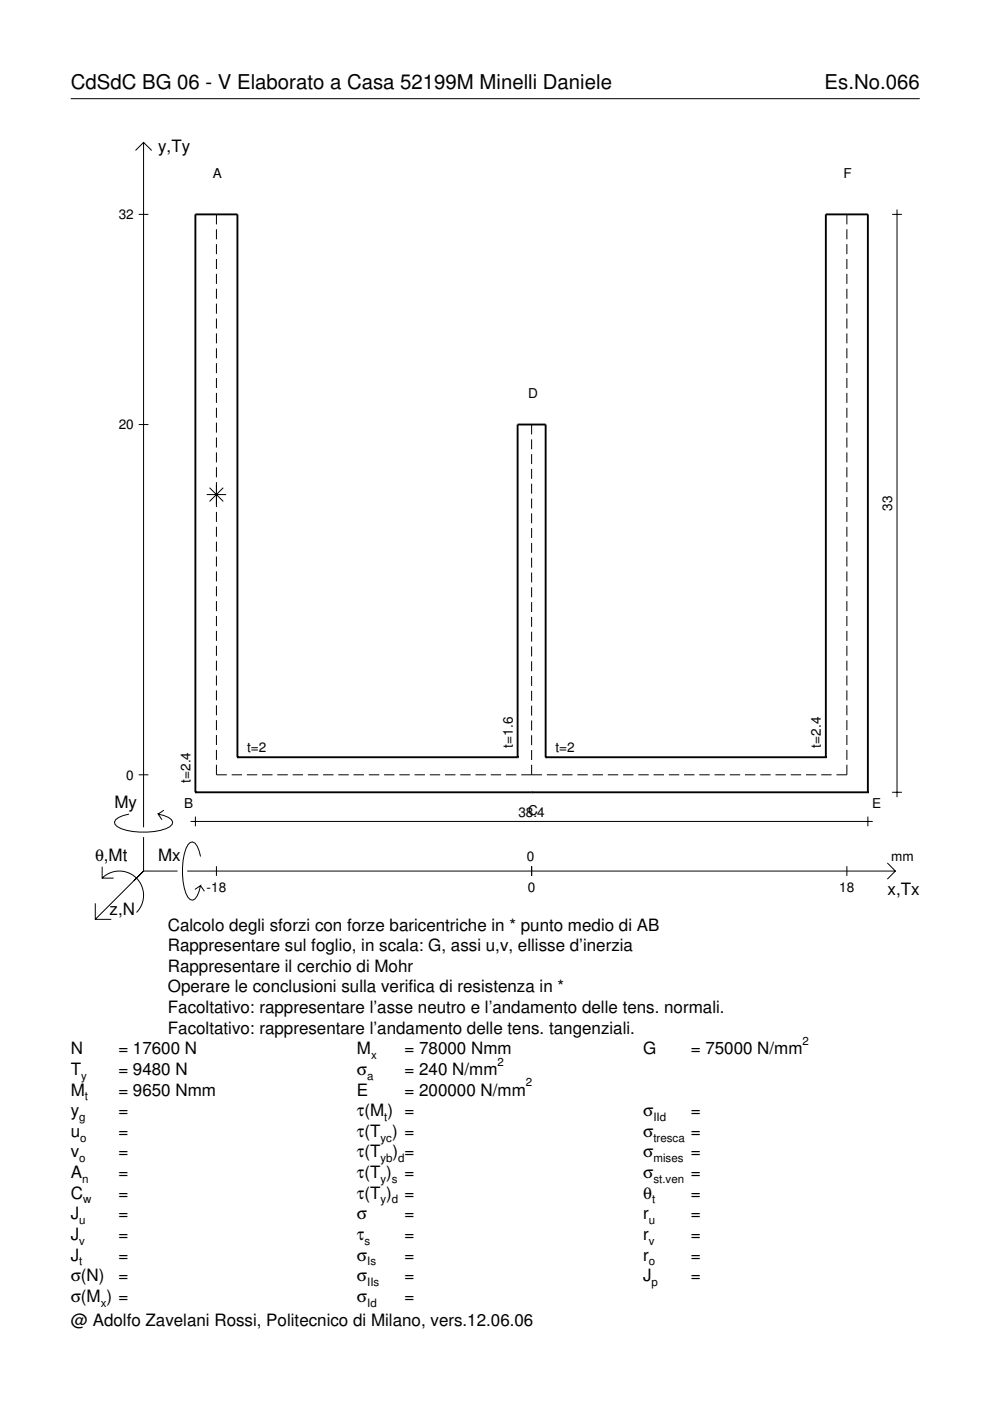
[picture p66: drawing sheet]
<svg xmlns="http://www.w3.org/2000/svg" width="210mm" height="297mm" viewBox="0 0 210 297" stroke-linecap="round" stroke-linejoin="round" font-family="sans-serif">
<defs><g id="words">
<g font-size="4.3">
<text x="15" y="18.9">CdSdC BG 06 - V Elaborato a Casa 52199M Minelli Daniele</text>
<text x="174.8" y="18.9">Es.No.066</text>
</g>
<g font-size="3.6">
<text x="33.5" y="32.3">y,Ty</text>
<text x="24.3" y="171.3">My</text>
<text x="20.1" y="182.6">θ,Mt</text>
<text x="33.5" y="182.6">Mx</text>
<text x="188.2" y="189.8">x,Tx</text>
<text x="23.2" y="193.9">z,N</text>
<text x="35.6" y="197.3">Calcolo degli sforzi con forze baricentriche in * punto medio di AB</text>
<text x="35.6" y="201.7">Rappresentare sul foglio, in scala: G, assi u,v, ellisse d’inerzia</text>
<text x="35.6" y="206">Rappresentare il cerchio di Mohr</text>
<text x="35.6" y="210.4">Operare le conclusioni sulla verifica di resistenza in *</text>
<text x="35.6" y="214.8">Facoltativo: rappresentare l’asse neutro e l’andamento delle tens. normali.</text>
<text x="35.6" y="219.2">Facoltativo: rappresentare l’andamento delle tens. tangenziali.</text>
<text x="15" y="223.5">N</text>
<text x="15" y="227.9">T</text>
<text x="25.1" y="227.9">= 9480 N</text>
<text x="25.1" y="223.5">= 17600 N</text>
<text x="75.7" y="223.5">M</text>
<text x="75.7" y="227.9">σ</text>
<text x="85.8" y="223.5">= 78000 Nmm</text>
<text x="85.8" y="227.9">= 240 N/mm</text>
<text x="136.4" y="223.5">G</text>
<text x="146.5" y="223.5">= 75000 N/mm</text>
<text x="15" y="232.3">M</text>
<text x="25.1" y="232.3">= 9650 Nmm</text>
<text x="75.7" y="232.3">E</text>
<text x="85.8" y="232.3">= 200000 N/mm</text>
<text x="15" y="236.7">y</text>
<text x="25.1" y="236.7">=</text>
<text x="75.7" y="236.7">τ(M ) =</text>
<text x="136.4" y="236.7">σ</text>
<text x="146.5" y="236.7">=</text>
<text x="15" y="241">u</text>
<text x="15" y="245.4">v</text>
<text x="25.1" y="241">=</text>
<text x="25.1" y="245.4">=</text>
<text x="75.7" y="241">τ(T ) =</text>
<text x="75.7" y="245.4">τ(T</text>
<text x="83.3" y="245.4">) =</text>
<text x="136.4" y="241">σ</text>
<text x="136.4" y="245.4">σ</text>
<text x="146.5" y="241">=</text>
<text x="146.5" y="245.4">=</text>
<text x="15" y="249.8">A</text>
<text x="25.1" y="249.8">=</text>
<text x="75.7" y="249.8">τ(T )</text>
<text x="85.8" y="249.8">=</text>
<text x="136.4" y="249.8">σ</text>
<text x="146.5" y="249.8">=</text>
<text x="15" y="254.2">C</text>
<text x="25.1" y="254.2">=</text>
<text x="75.7" y="254.2">τ(T )</text>
<text x="85.8" y="254.2">=</text>
<text x="136.4" y="254.2">θ</text>
<text x="146.5" y="254.2">=</text>
<text x="15" y="258.5">J</text>
<text x="15" y="262.9">J</text>
<text x="25.1" y="258.5">=</text>
<text x="25.1" y="262.9">=</text>
<text x="75.7" y="258.5">σ</text>
<text x="75.7" y="262.9">τ</text>
<text x="85.8" y="258.5">=</text>
<text x="85.8" y="262.9">=</text>
<text x="136.4" y="258.5">r</text>
<text x="136.4" y="262.9">r</text>
<text x="146.5" y="258.5">=</text>
<text x="146.5" y="262.9">=</text>
<text x="15" y="267.3">J</text>
<text x="25.1" y="267.3">=</text>
<text x="75.7" y="267.3">σ</text>
<text x="85.8" y="267.3">=</text>
<text x="136.4" y="267.3">r</text>
<text x="146.5" y="267.3">=</text>
<text x="15" y="271.7">σ(N)</text>
<text x="25.1" y="271.7">=</text>
<text x="75.7" y="271.7">σ</text>
<text x="85.8" y="271.7">=</text>
<text x="136.4" y="271.7">J</text>
<text x="146.5" y="271.7">=</text>
<text x="15" y="281.2">@ Adolfo Zavelani Rossi, Politecnico di Milano, vers.12.06.06</text>
<text x="15" y="276">σ(M ) =</text>
<text x="75.7" y="276">σ</text>
<text x="85.8" y="276">=</text>
</g>
<g font-size="2.9">
<text x="45.1" y="37.7">A</text>
<text x="178.8" y="37.7">F</text>
<text x="25.2" y="46.5">32</text>
<text x="112" y="84.4">D</text>
<text x="25.2" y="91">20</text>
<text x="189.2" y="108.3" transform="rotate(-90 189.2 108.3)">33</text>
<text x="52.4" y="159.5">t=2</text>
<text x="108.7" y="158.5" transform="rotate(-90 108.7 158.5)">t=1.6</text>
<text x="117.7" y="159.5">t=2</text>
<text x="174.1" y="158.5" transform="rotate(-90 174.1 158.5)">t=2.4</text>
<text x="26.8" y="165.3">0</text>
<text x="40.4" y="165.9" transform="rotate(-90 40.4 165.9)">t=2.4</text>
<text x="39" y="171.3">B</text>
<text x="109.9" y="173.1">38.4</text>
<text x="112" y="172.8">C</text>
<text x="184.9" y="171.3">E</text>
<text x="111.7" y="182.6">0</text>
<text x="189" y="182.6">mm</text>
<text x="43.8" y="189.1">-18</text>
<text x="111.9" y="189.1">0</text>
<text x="178" y="189.1">18</text>
</g>
<g font-size="2.4">
<text x="170.2" y="221.5">2</text>
<text x="78.7" y="224.5">x</text>
<text x="105.5" y="225.9">2</text>
<text x="17.2" y="228.9">y</text>
<text x="18" y="233.3">t</text>
<text x="77.9" y="228.9">a</text>
<text x="111.5" y="230.3">2</text>
<text x="16.8" y="237.7">g</text>
<text x="81.5" y="237.7">t</text>
<text x="138.5" y="237.7">IId</text>
<text x="17" y="242">o</text>
<text x="80.7" y="242">yc</text>
<text x="138.5" y="242">tresca</text>
<text x="16.8" y="246.4">o</text>
<text x="17.4" y="250.8">n</text>
<text x="80.7" y="246.4">yb d</text>
<text x="80.7" y="250.8">y s</text>
<text x="138.5" y="246.4">mises</text>
<text x="138.5" y="250.8">st.ven</text>
<text x="17.6" y="255.2">w</text>
<text x="80.7" y="255.2">y d</text>
<text x="138.2" y="255.2">t</text>
<text x="16.8" y="259.5">u</text>
<text x="16.8" y="263.9">v</text>
<text x="77.3" y="263.9">s</text>
<text x="137.6" y="259.5">u</text>
<text x="137.6" y="263.9">v</text>
<text x="16.8" y="268.3">t</text>
<text x="77.9" y="268.3">Is</text>
<text x="137.6" y="268.3">o</text>
<text x="77.9" y="272.7">IIs</text>
<text x="138.2" y="272.7">p</text>
<text x="21.4" y="277">x</text>
<text x="77.9" y="277">Id</text>
</g>
</g></defs>
<g fill="none" stroke="#000" stroke-width=".21">
<path d="M15 20.9h180M28.7 31.9l1.7-1.7 1.8 1.7M30.4 30.2v145.2M29.4 45.5h2.1M45.9 45.5v2.1M45.9 48.6v2.1M45.9 51.8v2.1M45.9 54.9v2.1M45.9 58.1v2.1M179.6 45.5v2.1M179.6 48.6v2.1M179.6 51.8v2.1"/>
<path d="M179.6 54.9v2.1M179.6 58.1v2.1M189.2 45.5h2M190.2 44.4v124.6M45.9 61.2v2.1M45.9 64.4v2.1M45.9 67.5v2.2M45.9 70.7v2.1M45.9 73.8v2.2M45.9 77v2.1M179.6 61.2v2.1M179.6 64.4v2.1"/>
<path d="M179.6 67.5v2.2M179.6 70.7v2.1M179.6 73.8v2.2M179.6 77v2.1M29.4 90h2.1M45.9 80.1v2.2M45.9 83.3v2.1M45.9 86.5v2.1M45.9 89.6v2.1M45.9 92.8v2.1M45.9 95.9v2.1M45.9 99.1v2.1"/>
<path d="M112.7 90v2.1M112.7 93.1v2.2M112.7 96.3v2.1M112.7 99.4v2.1M179.6 80.1v2.2M179.6 83.3v2.1M179.6 86.5v2.1M179.6 89.6v2.1M179.6 92.8v2.1M179.6 95.9v2.1M179.6 99.1v2.1M43.8 104.9h4.1"/>
<path d="M44.4 103.4l2.9 2.9M45.9 102.2v5.3M45.9 108.5v2.2M45.9 111.7v2.1M45.9 114.8v2.2M45.9 118v2.1M47.3 103.4l-2.9 2.9M112.7 102.6v2.1M112.7 105.7v2.1M112.7 108.8v2.1M112.7 112v2.1M112.7 115.1v2.1"/>
<path d="M112.7 118.2v2.2M179.6 102.2v2.1M179.6 105.4v2.1M179.6 108.5v2.2M179.6 111.7v2.1M179.6 114.8v2.2M179.6 118v2.1M45.9 121.1v2.2M45.9 124.3v2.1M45.9 127.5v2.1M45.9 130.6v2.1M45.9 133.8v2.1"/>
<path d="M45.9 136.9v2.1M112.7 121.4v2.1M112.7 124.5v2.1M112.7 127.7v2.1M112.7 130.8v2.1M112.7 133.9v2.1M112.7 137.1v2.1M179.6 121.1v2.2M179.6 124.3v2.1M179.6 127.5v2.1M179.6 130.6v2.1M179.6 133.8v2.1"/>
<path d="M179.6 136.9v2.1M45.9 140.1v2.1M45.9 143.2v2.1M45.9 146.4v2.1M45.9 149.5v2.2M45.9 152.7v2.1M45.9 155.8v2.2M45.9 159v2.1M112.7 140.2v2.1M112.7 143.3v2.1M112.7 146.5v2.1M112.7 149.6v2.1"/>
<path d="M112.7 152.8v2.1M112.7 155.9v2.1M112.7 159v2.1M179.6 140.1v2.1M179.6 143.2v2.1M179.6 146.4v2.1M179.6 149.5v2.2M179.6 152.7v2.1M179.6 155.8v2.2M179.6 159v2.1M27.3 172.6a3.6 3.6 0 0 0-3 1.7l.1 .5a5.7 5.7 0 0 0 3.8 1.5 13.3 13.3 0 0 0 7.8-1l.5-.5 .1-.5a3.6 3.6 0 0 0-3.1-1.7l.8 1.2M29.4 164.3h2.1"/>
<path d="M30.4 177.5v7.2M34.7 171.8l-1.2 .8M40.4 174.2h144.6M41.4 173.1v2.1M45.9 162.1v2.2h2.2M49.1 164.3h2.2M52.3 164.3h2.2M55.6 164.3h2.2M58.8 164.3h2.2M62 164.3h2.2M65.3 164.3h2.2M68.5 164.3h2.2"/>
<path d="M71.7 164.3h2.2M75 164.3h2.2M78.2 164.3h2.2M81.4 164.3h2.2M84.7 164.3h2.2M87.9 164.3h2.2M91.1 164.3h2.2M94.4 164.3h2.2M97.6 164.3h2.2M100.8 164.3h2.2M104.1 164.3h2.2M107.3 164.3h2.2"/>
<path d="M110.5 164.3h4.4M112.7 162.2v2.1M115.9 164.3h2.3M119.2 164.3h2.2M122.4 164.3h2.2M125.6 164.3h2.2M128.9 164.3h2.2M132.1 164.3h2.2M135.3 164.3h2.2M138.6 164.3h2.2M141.8 164.3h2.2M145 164.3h2.2"/>
<path d="M148.3 164.3h2.2M151.5 164.3h2.2M154.7 164.3h2.2M158 164.3h2.2M161.2 164.3h2.2M164.4 164.3h2.2M167.7 164.3h2.2M170.9 164.3h2.2M174.1 164.3h2.2M179.6 162.1v2.2h-2.3M184 173.1v2.1M189.2 168h2"/>
<path d="M20.2 191.5v3.4h3.4M21.7 186.2a5.1 5.1 0 0 1 7.2 0 5.1 5.1 0 0 1 0 7.3M21.7 183.8v2.4h2.4M30.4 184.7l-10.2 10.2M30.4 184.7l-2 2M30.4 184.7h7.2M39.7 184.7h150.1M42.5 181.6a3.6 3.6 0 0 0-1.7-3.1l-.5 .1a5.7 5.7 0 0 0-1.5 3.8 13.3 13.3 0 0 0 1 7.8l.5 .5 .5 .2a3.6 3.6 0 0 0 1.7-3.1l-1.2 .8M42.5 187.8l.8 1.2M45.9 183.7v2M112.7 183.7v2M179.6 183.7v2"/>
<path d="M188.1 183l1.7 1.7-1.7 1.7"/>
</g>
<g fill="none" stroke="#000" stroke-width=".4">
<path d="M41.4 168h.1M41.4 168h142.6M50.3 160.6h.1M50.3 160.6v-115.1h-8.9v122.5M50.3 160.6h59.4M109.7 160.6h.1M109.7 160.6v-70.6h6v70.6M112.7 168h.1M115.7 160.6h.1M115.7 160.6h59.4M175.1 160.6h.1M175.1 160.6v-115.1h8.9v122.5"/>
<path d="M184 168h.1"/>
</g>
<use href="#words"/>
</svg>
